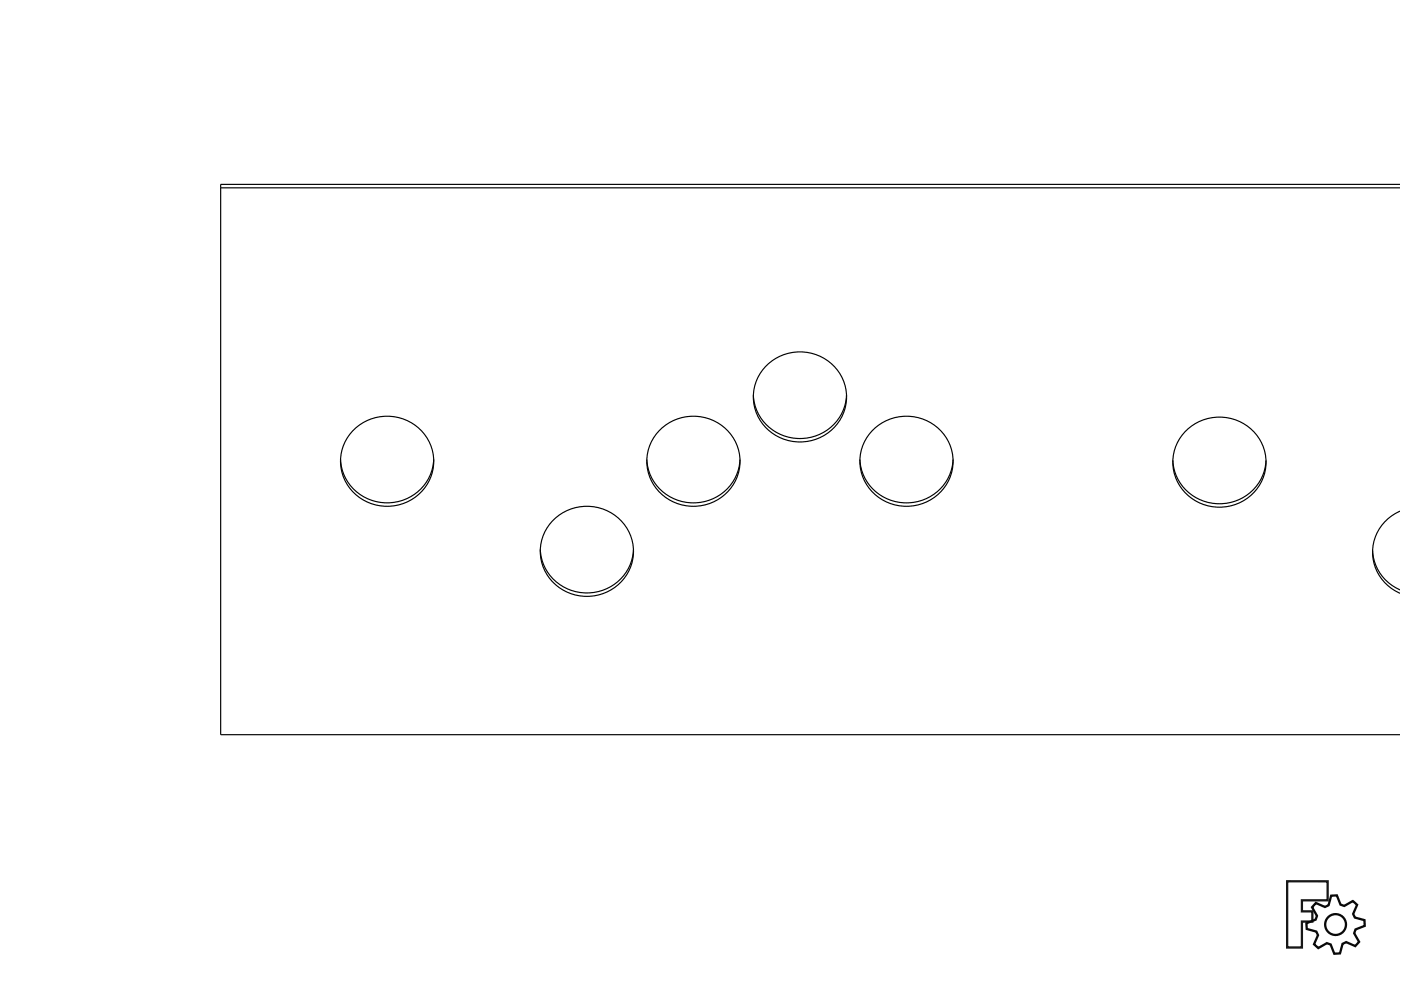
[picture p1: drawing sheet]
<svg xmlns="http://www.w3.org/2000/svg" width="420mm" height="297mm" viewBox="0 0 420 297" stroke-linecap="round" stroke-linejoin="round" font-family="sans-serif">
<path d="M386 264.2h12.2v5.7h-7.8v3.3h3.2v3h-3.2v7.8h-4.4z" fill="none" stroke="#161616" stroke-width=".68" stroke-linecap="butt"/>
<g fill="none" stroke="#090909" stroke-width=".68" stroke-linecap="butt">
<path d="M394.6 270.7l2.8 1.2 1-.6 .8-2.8 1.7-.1 1.1 2.7 1.1 .4 2.6-1.4 1.3 1.1-1.2 2.7 .5 1.1 2.9 .8 .1 1.7-2.8 1.1-.4 1.1 1.5 2.6-1.2 1.3-2.7-1.2-1.1 .5-.7 2.9-1.8 .1-1-2.8-1.2-.4-2.5 1.5-1.3-1.2 1.2-2.7-.5-1.1-2.9-.8-.1-1.7 2.8-1.1 .4-1.1-1.5-2.6z"/>
<circle cx="400.5" cy="277.1" r="3.1"/>
</g>
<g fill="none" stroke="#000" stroke-width=".35">
<path d="M66.2 56.3h353.5M419.7 55.3h-353.5v164.9h353.5M225.9 118.5a14 14 0 0 0 14 12.9 14 14 0 0 0 14-12.9M229.5 109.9a14 14 0 0 1 15.9-3.3 14 14 0 0 1 8.4 13.8 14 14 0 0 1-14.6 12.1 14 14 0 0 1-13.3-13.5 13.2 13.2 0 0 1 3.6-9.1zM102.1 137.7a14 14 0 0 0 14 13 14 14 0 0 0 14-13M105.7 129.2a14 14 0 0 1 15.9-3.4 14 14 0 0 1 8.4 13.9 14 14 0 0 1-14.6 12 14 14 0 0 1-13.3-13.4 13.2 13.2 0 0 1 3.6-9.1zM194 137.7a14 14 0 0 0 14 13 14 14 0 0 0 13.9-13M197.6 129.2a14 14 0 0 1 15.9-3.4 14 14 0 0 1 8.4 13.9 14 14 0 0 1-14.7 12 14 14 0 0 1-13.2-13.4 13.2 13.2 0 0 1 3.6-9.1zM257.9 137.7a14 14 0 0 0 14 13 14 14 0 0 0 13.9-13M261.5 129.2a14 14 0 0 1 15.9-3.4 14 14 0 0 1 8.3 13.9 14 14 0 0 1-14.6 12 14 14 0 0 1-13.2-13.4 13.2 13.2 0 0 1 3.6-9.1zM351.7 138a14 14 0 0 0 14 13 14 14 0 0 0 14-13M355.3 129.5a14 14 0 0 1 15.9-3.4 14 14 0 0 1 8.4 13.9 14 14 0 0 1-14.6 12 14 14 0 0 1-13.3-13.5 13.2 13.2 0 0 1 3.6-9z"/>
<path d="M165.6 156.2a14 14 0 0 1 15.9-3.4 14 14 0 0 1 8.4 13.9 14 14 0 0 1-14.6 12 14 14 0 0 1-13.3-13.4 13.2 13.2 0 0 1 3.6-9.1zM419.7 153.3a13.3 13.3 0 0 0-8.1 12.2 13.3 13.3 0 0 0 8.1 12.2M162 164.7a14 14 0 0 0 14 13 14 14 0 0 0 14-13M411.6 165a13.4 13.4 0 0 0 8.1 11.7"/>
</g>
</svg>
